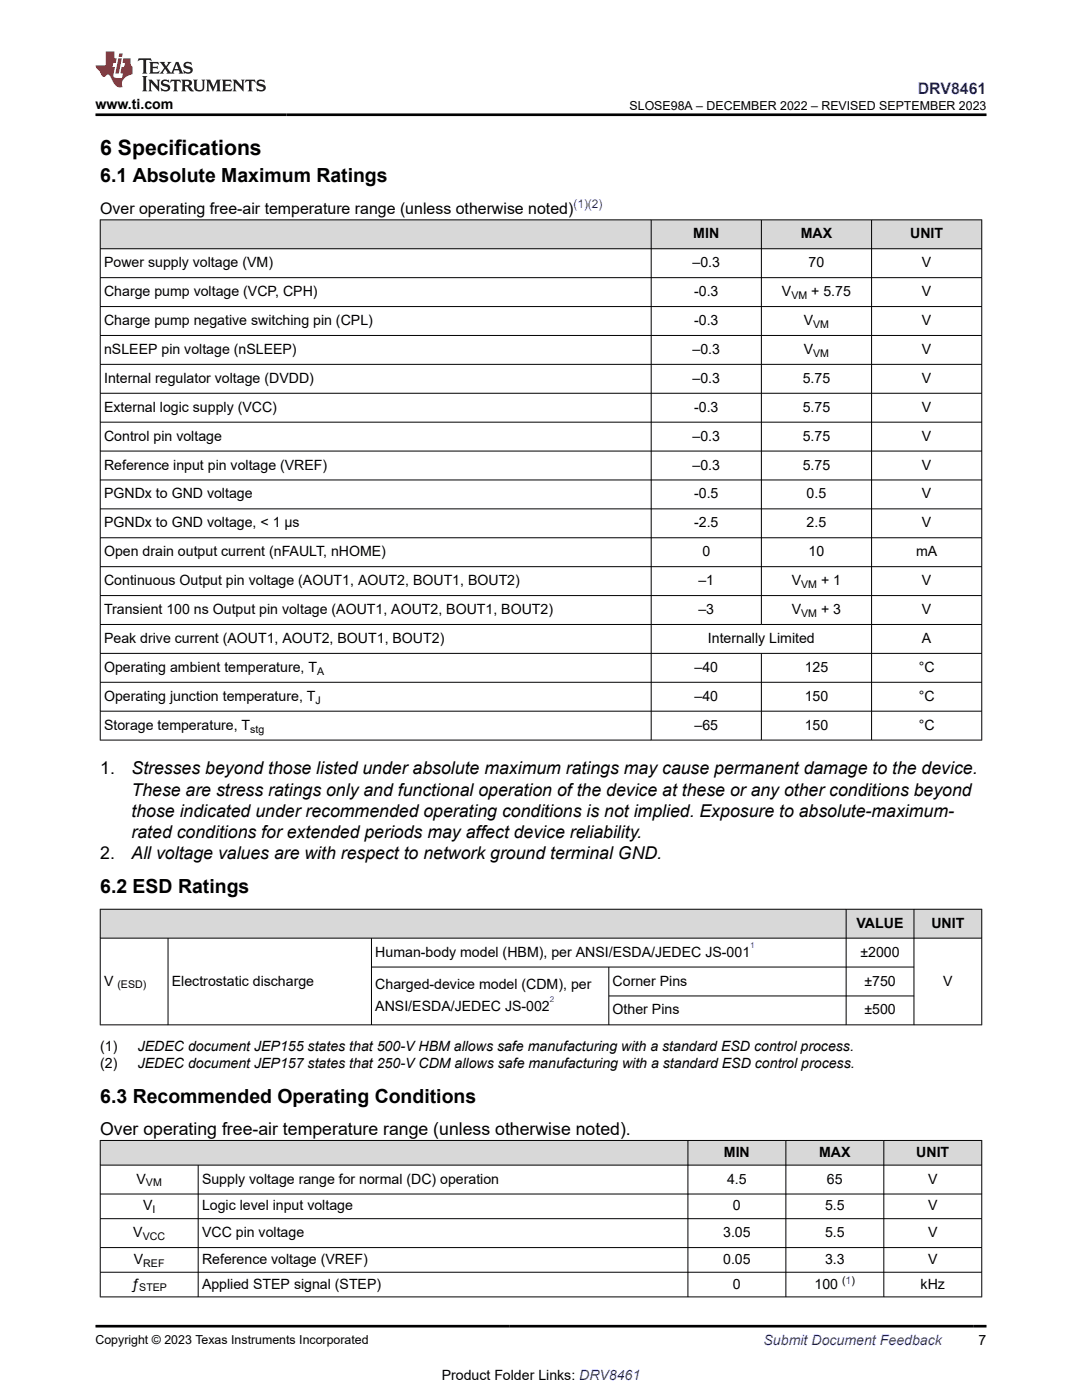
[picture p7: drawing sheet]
<svg xmlns="http://www.w3.org/2000/svg" width="216mm" height="279mm" viewBox="0 0 216 279" stroke-linecap="round" stroke-linejoin="round" font-family="sans-serif">
<defs><g id="words">
<text font-size="4.2" x="20" y="30.9">6 Specifications</text>
<g font-size="3.9">
<text x="20" y="36.3">6.1 Absolute Maximum Ratings</text>
<text x="20" y="178.1">6.2 ESD Ratings</text>
<text x="20" y="220">6.3 Recommended Operating Conditions</text>
</g>
<g font-size="3.5">
<text x="20" y="154.5">1.</text>
<text x="26.3" y="154.5">Stresses beyond those listed under absolute maximum ratings may cause permanent damage to the device.</text>
<text x="26.3" y="158.8">These are stress ratings only and functional operation of the device at these or any other conditions beyond</text>
<text x="26.3" y="163">those indicated under recommended operating conditions is not implied. Exposure to absolute-maximum-</text>
<text x="26.3" y="167.2">rated conditions for extended periods may affect device reliability.</text>
<text x="20" y="171.5">2.</text>
<text x="26.3" y="171.5">All voltage values are with respect to network ground terminal GND.</text>
<text x="20" y="226.5">Over operating free-air temperature range (unless otherwise noted).</text>
</g>
<text font-size="3.2" fill="#00f" x="183.1" y="18.7">DRV8461</text>
<text font-size="3.2" x="20" y="42.6">Over operating free-air temperature range (unless otherwise noted)</text>
<g font-size="2.8">
<text x="19" y="21.8">www.ti.com</text>
<text x="138.3" y="47.6">MIN</text>
<text x="159.8" y="47.6">MAX</text>
<text x="181.6" y="47.6">UNIT</text>
<text x="20.8" y="53.3">Power supply voltage (VM)</text>
<text x="138.2" y="53.3">–0.3</text>
<text x="161.3" y="53.3">70</text>
<text x="184" y="53.3">V</text>
<text x="20.8" y="59.1">Charge pump voltage (VCP, CPH)</text>
<text x="138.5" y="59.1">-0.3</text>
<text x="156" y="59.1">V</text>
<text x="161.9" y="59.1">+ 5.75</text>
<text x="184" y="59.1">V</text>
<text x="20.8" y="64.9">Charge pump negative switching pin (CPL)</text>
<text x="138.5" y="64.9">-0.3</text>
<text x="160.4" y="64.9">V</text>
<text x="184" y="64.9">V</text>
<text x="20.8" y="70.6">nSLEEP pin voltage (nSLEEP)</text>
<text x="138.2" y="70.6">–0.3</text>
<text x="160.4" y="70.6">V</text>
<text x="184" y="70.6">V</text>
<text x="20.8" y="76.4">Internal regulator voltage (DVDD)</text>
<text x="138.2" y="76.4">–0.3</text>
<text x="160.2" y="76.4">5.75</text>
<text x="184" y="76.4">V</text>
<text x="20.8" y="82.2">External logic supply (VCC)</text>
<text x="138.5" y="82.2">-0.3</text>
<text x="160.2" y="82.2">5.75</text>
<text x="184" y="82.2">V</text>
<text x="20.8" y="87.9">Control pin voltage</text>
<text x="138.2" y="87.9">–0.3</text>
<text x="160.2" y="87.9">5.75</text>
<text x="184" y="87.9">V</text>
<text x="20.8" y="93.7">Reference input pin voltage (VREF)</text>
<text x="138.2" y="93.7">–0.3</text>
<text x="160.2" y="93.7">5.75</text>
<text x="184" y="93.7">V</text>
<text x="20.8" y="99.5">PGNDx to GND voltage</text>
<text x="138.5" y="99.5">-0.5</text>
<text x="161" y="99.5">0.5</text>
<text x="184" y="99.5">V</text>
<text x="20.8" y="105.3">PGNDx to GND voltage, &lt; 1 μs</text>
<text x="138.5" y="105.3">-2.5</text>
<text x="161" y="105.3">2.5</text>
<text x="184" y="105.3">V</text>
<text x="20.8" y="111">Open drain output current (nFAULT, nHOME)</text>
<text x="140.1" y="111">0</text>
<text x="161.3" y="111">10</text>
<text x="182.8" y="111">mA</text>
<text x="20.8" y="116.8">Continuous Output pin voltage (AOUT1, AOUT2, BOUT1, BOUT2)</text>
<text x="139.4" y="116.8">–1</text>
<text x="158" y="116.8">V</text>
<text x="163.8" y="116.8">+ 1</text>
<text x="184" y="116.8">V</text>
<text x="20.8" y="122.6">Transient 100 ns Output pin voltage (AOUT1, AOUT2, BOUT1, BOUT2)</text>
<text x="139.4" y="122.6">–3</text>
<text x="158" y="122.6">V</text>
<text x="163.8" y="122.6">+ 3</text>
<text x="184" y="122.6">V</text>
<text x="20.8" y="128.3">Peak drive current (AOUT1, AOUT2, BOUT1, BOUT2)</text>
<text x="141.3" y="128.3">Internally Limited</text>
<text x="184" y="128.3">A</text>
<text x="20.8" y="134.1">Operating ambient temperature, T</text>
<text x="138.6" y="134.1">–40</text>
<text x="160.6" y="134.1">125</text>
<text x="183.3" y="134.1">°C</text>
<text x="20.8" y="139.9">Operating junction temperature, T</text>
<text x="138.6" y="139.9">–40</text>
<text x="160.6" y="139.9">150</text>
<text x="183.3" y="139.9">°C</text>
<text x="20.8" y="145.6">Storage temperature, T</text>
<text x="138.6" y="145.6">–65</text>
<text x="160.6" y="145.6">150</text>
<text x="183.3" y="145.6">°C</text>
<text x="170.9" y="185.2">VALUE</text>
<text x="185.8" y="185.2">UNIT</text>
<text x="74.9" y="190.9">Human-body model (HBM), per ANSI/ESDA/JEDEC JS-001</text>
<text x="171.7" y="190.9">±2000</text>
<text x="20.8" y="196.7">V</text>
<text x="34.3" y="196.7">Electrostatic discharge</text>
<text x="74.9" y="197.5">Charged-device model (CDM), per</text>
<text x="122.2" y="196.7">Corner Pins</text>
<text x="172.5" y="196.7">±750</text>
<text x="188.2" y="196.7">V</text>
<text x="74.9" y="201.7">ANSI/ESDA/JEDEC JS-002</text>
<text x="122.2" y="202.5">Other Pins</text>
<text x="172.5" y="202.5">±500</text>
<text x="20" y="209.7">(1)</text>
<text x="27.5" y="209.7">JEDEC document JEP155 states that 500-V HBM allows safe manufacturing with a standard ESD control process.</text>
<text x="20" y="213.1">(2)</text>
<text x="27.5" y="213.1">JEDEC document JEP157 states that 250-V CDM allows safe manufacturing with a standard ESD control process.</text>
<text x="144.5" y="230.9">MIN</text>
<text x="163.4" y="230.9">MAX</text>
<text x="182.8" y="230.9">UNIT</text>
<text x="27.2" y="236.2">V</text>
<text x="40.3" y="236.2">Supply voltage range for normal (DC) operation</text>
<text x="145.1" y="236.2">4.5</text>
<text x="165" y="236.2">65</text>
<text x="185.2" y="236.2">V</text>
<text x="28.5" y="241.6">V</text>
<text x="40.3" y="241.6">Logic level input voltage</text>
<text x="146.3" y="241.6">0</text>
<text x="164.6" y="241.6">5.5</text>
<text x="185.2" y="241.6">V</text>
<text x="26.6" y="246.9">V</text>
<text x="40.3" y="246.9">VCC pin voltage</text>
<text x="144.3" y="246.9">3.05</text>
<text x="164.6" y="246.9">5.5</text>
<text x="185.2" y="246.9">V</text>
<text x="26.2" y="257.2">ƒ</text>
<text x="26.7" y="252.3">V</text>
<text x="40.3" y="252.3">Reference voltage (VREF)</text>
<text x="40.3" y="257.2">Applied STEP signal (STEP)</text>
<text x="144.3" y="252.3">0.05</text>
<text x="146.3" y="257.2">0</text>
<text x="162.5" y="257.2">100</text>
<text x="164.6" y="252.3">3.3</text>
<text x="183.7" y="257.2">kHz</text>
<text x="185.2" y="252.3">V</text>
<text x="195.3" y="268.5">7</text>
<text x="88.1" y="275.3">Product Folder Links: DRV8461</text>
</g>
<text font-size="2.8" fill="#00f" x="152.4" y="268.5">Submit Document Feedback</text>
<g font-size="2.5">
<text x="125.6" y="21.9">SLOSE98A – DECEMBER 2022 – REVISED SEPTEMBER 2023</text>
<text x="19" y="268.2">Copyright © 2023 Texas Instruments Incorporated</text>
</g>
<text font-size="2.4" fill="#00f" x="114.4" y="41.6">(1)(2)</text>
<g font-size="2.1">
<text x="157.9" y="59.7">VM</text>
<text x="162.3" y="65.4">VM</text>
<text x="162.3" y="71.2">VM</text>
<text x="159.9" y="117.4">VM</text>
<text x="159.9" y="123.1">VM</text>
<text x="63.3" y="134.7">A</text>
<text x="63" y="140.4">J</text>
<text x="49.9" y="146.2">stg</text>
<text x="23.4" y="197.3">(ESD)</text>
<text x="29.1" y="236.8">VM</text>
<text x="30.4" y="242.1">I</text>
<text x="28.5" y="247.5">VCC</text>
<text x="27.8" y="257.7">STEP</text>
<text x="28.6" y="252.8">REF</text>
<text x="168" y="256.2">(1)</text>
</g>
<g font-size="1.6" fill="#00f">
<text x="149.7" y="189.3">1</text>
<text x="109.7" y="200">2</text>
</g>
</g></defs>
<g fill="#d8d8d8">
<path d="M20 43.9h175.9v5.7h-175.9z" fill-rule="evenodd"/>
<path d="M20.1 43.9h109.8v5.7h-109.8z" fill-rule="evenodd"/>
<path d="M130 43.9h21.9v5.7h-21.9z" fill-rule="evenodd"/>
<path d="M152 43.9h21.9v5.7h-21.9z" fill-rule="evenodd"/>
<path d="M174 43.9h21.8v5.7h-21.8z" fill-rule="evenodd"/>
</g>
<g fill="none" stroke="#000" stroke-width=".2">
<path d="M19.9 43.9h176.1M19.9 49.6h176.1M19.9 55.4h176.1M20 43.8v104M129.9 43.8v104M151.9 43.8v80.9M173.9 43.8v104M195.9 43.8v104M19.9 61.2h176.1M19.9 66.9h176.1M19.9 72.7h176.1M19.9 78.5h176.1"/>
<path d="M19.9 84.3h176.1M19.9 90h176.1M19.9 95.8h176.1M19.9 101.6h176.1M19.9 107.3h176.1M19.9 113.1h176.1M19.9 118.9h176.1M19.9 124.6h176.1M19.9 130.4h176.1M19.9 136.2h176.1M151.9 130.4v17.4M19.9 141.9h176.1"/>
<path d="M19.9 147.7h176.1"/>
</g>
<g fill="#d8d8d8">
<path d="M20 181.5h175.9v5.7h-175.9z" fill-rule="evenodd"/>
<path d="M20.1 181.5h148.7v5.7h-148.7z" fill-rule="evenodd"/>
<path d="M168.9 181.5h13.4v5.7h-13.4z" fill-rule="evenodd"/>
<path d="M182.4 181.5h13.4v5.7h-13.4z" fill-rule="evenodd"/>
</g>
<path d="M19.9 181.5h176.1M19.9 187.2h176.1M20 181.4v23.2M33.5 187.2v17.4M74.1 187.2v17.4M74.1 193h108.3M121.5 193v11.6M121.5 198.8h60.9M168.8 181.4v23.2M182.4 181.4v23.2M195.9 181.4v23.2M19.9 204.5h176.1" fill="none" stroke="#000" stroke-width=".2"/>
<g fill="#d8d8d8">
<path d="M20 227.6h175.9v4.9h-175.9z" fill-rule="evenodd"/>
<path d="M20.1 227.7h117.1v4.8h-117.1z" fill-rule="evenodd"/>
<path d="M137.3 227.7h19.4v4.8h-19.4z" fill-rule="evenodd"/>
<path d="M156.9 227.7h19.4v4.8h-19.4z" fill-rule="evenodd"/>
<path d="M176.4 227.7h19.4v4.8h-19.4z" fill-rule="evenodd"/>
</g>
<g fill="none" stroke="#000" stroke-width=".2">
<path d="M19.9 227.6h176.1M19.9 232.5h176.1M19.9 238.3h176.1M20 227.5v31.4M39.5 232.5v26.4M137.3 227.5v31.4M156.8 227.5v31.4M176.4 227.5v31.4M195.9 227.5v31.4M19.9 243.2h176.1M19.9 249h176.1M19.9 253.9h176.1"/>
<path d="M19.9 258.8h176.1"/>
</g>
<path d="M27.7 11.6l-.2 .6 .5-.2h.6v.1v2.2l-.2 .4h1l-.2-.4v-2.2v-.1h.5l.5 .2-.1-.6zM29.8 12.4l.2 .3v1.6l-.2 .4h1.9l.1-.6a1.08 1.08 0 0 1-1.3 .2v-.7h.6l.4 .2v-.7l-.4 .2h-.6v-.5l.2-.2a1 1 0 0 1 1 .3l-.1-.5zM31.8 12.4l1 1.1-1 1.2h.9l-.2-.2 .4-.8 .5 .8-.2 .2h1.6l-.2-.2 .1-.5h1l.1 .5-.1 .2h.9l-.2-.4-.8-1.9h-.5l-1 2.1-.8-1.1 .9-1h-.8l.2 .2-.5 .6-.3-.6 .1-.2zM35.2 12.8l.4 1h-.8zM36.8 12.5a.65 .65 0 0 0-.2 .7 .65 .65 0 0 0 .6 .5l.7 .1 .1 .3a.79 .79 0 0 1-.7 .4 .79 .79 0 0 1-.7-.5l.1 .7 .2-.1a.93 .93 0 0 0 1.1 0 .93 .93 0 0 0 .4-.9 1.46 1.46 0 0 0-1.2-.6l-.1-.3a1.09 1.09 0 0 1 1.2 .2l-.2-.6-.1 .1-.6-.2zM28.4 15.2l.2 .4v2.2l-.2 .4h1l-.2-.4v-2.2l.2-.4zM29.6 15.9l.2 .4v1.5l-.2 .4h.8l-.3-.4v-1.3l1.7 1.8v-2l.2-.4h-.8l.2 .2 .1 1.1-1.2-1.3zM32.3 16a.65 .65 0 0 0-.2 .8 .65 .65 0 0 0 .7 .4l.6 .2 .1 .2a.79 .79 0 0 1-.7 .4 .79 .79 0 0 1-.7-.5l.1 .7 .2-.1a.93 .93 0 0 0 1.1 .1 .93 .93 0 0 0 .4-1 1.46 1.46 0 0 0-1.2-.5l-.1-.4a1.09 1.09 0 0 1 1.2 .2l-.2-.6-.1 .1-.6-.1zM34.1 15.9l-.1 .6a.63 .63 0 0 1 .7-.3l.1 1.6-.3 .4h1l-.2-.4v-1.6a.66 .66 0 0 1 .8 .3l-.1-.6zM36.2 15.9l.2 .4v1.5l-.2 .4h.9l-.2-.2v-.7h.5l.1 .2a.79 .79 0 0 0 1.2 .6l-1-.9a.61 .61 0 0 0 .6-.6 .61 .61 0 0 0-.5-.7zM36.9 16.2h.2a.47 .47 0 0 1 .5 .1 .47 .47 0 0 1 .1 .5l-.2 .1-.6 .1zM38.5 15.9l.2 .2a2.27 2.27 0 0 0 .4 2 1.04 1.04 0 0 0 1.7-.7v-1.3l.2-.2h-.8l.2 .4v1.1a.6 .6 0 0 1-.6 .6 .6 .6 0 0 1-.6-.6v-1.1l.3-.4zM41.1 15.9l.2 .4v1.5l-.2 .4h.7l-.2-.4v-1.4l.9 1.9 .8-1.9v1.4l-.2 .4h1l-.3-.4v-1.5l.3-.4h-.8l-.7 1.5-.7-1.5zM44.3 15.9l.2 .4v1.5l-.2 .4h1.9l.1-.6a1.09 1.09 0 0 1-1.3 .2v-.7h.6l.4 .2v-.6l-.4 .2h-.6v-.6l.2-.1a1.01 1.01 0 0 1 1 .3l-.1-.6zM46.4 15.9l.3 .4v1.5l-.3 .4h.8l-.2-.4v-1.3l1.6 1.8v-2l.2-.4h-.7l.2 .2v1.1l-1.2-1.3zM49 15.9l-.1 .6a.63 .63 0 0 1 .8-.3v1.6l-.3 .4h1l-.2-.4v-1.6a.66 .66 0 0 1 .8 .3l-.1-.6zM51.4 16a.65 .65 0 0 0-.2 .8 .65 .65 0 0 0 .6 .4l.6 .2 .2 .2a.79 .79 0 0 1-.8 .4 .79 .79 0 0 1-.6-.5l.1 .7 .2-.1a.93 .93 0 0 0 1 .1 .93 .93 0 0 0 .5-1 1.46 1.46 0 0 0-1.3-.5l-.1-.4a1.09 1.09 0 0 1 1.3 .2l-.2-.6-.2 .1-.5-.1z" fill="#231f20"/>
<path d="M21.1 10.3v2.7h-2.1l.1 .4 .9 1a.95 .95 0 0 0 .9 .9 .59 .59 0 0 1 .6-.4 .59 .59 0 0 1 .5 .3l.4 .8a1.59 1.59 0 0 0 2.1 1.4 1.61 1.61 0 0 1 1-2.3l1-.3-.1-1.5a1.59 1.59 0 0 1-.4-1.7h-1.4l-.2 .9h.5l-.1 .9h-.5l-.2 .9v.3l.4 .1-.2 .9h-.6a.73 .73 0 0 1-1.1-.7l.3-1.5h-.5l.2-.9h.5l.2-.9h-.5v-1.3zM23.6 11.6l-.6 3.1h.7l.6-3.1zM23.8 10.7l-.1 .6h.7l.1-.6z" fill="#ed1c24"/>
<path d="M19 22.9h177.8M19 264.7h177.8" fill="none" stroke="#000" stroke-width=".53"/>
<use href="#words"/>
</svg>
